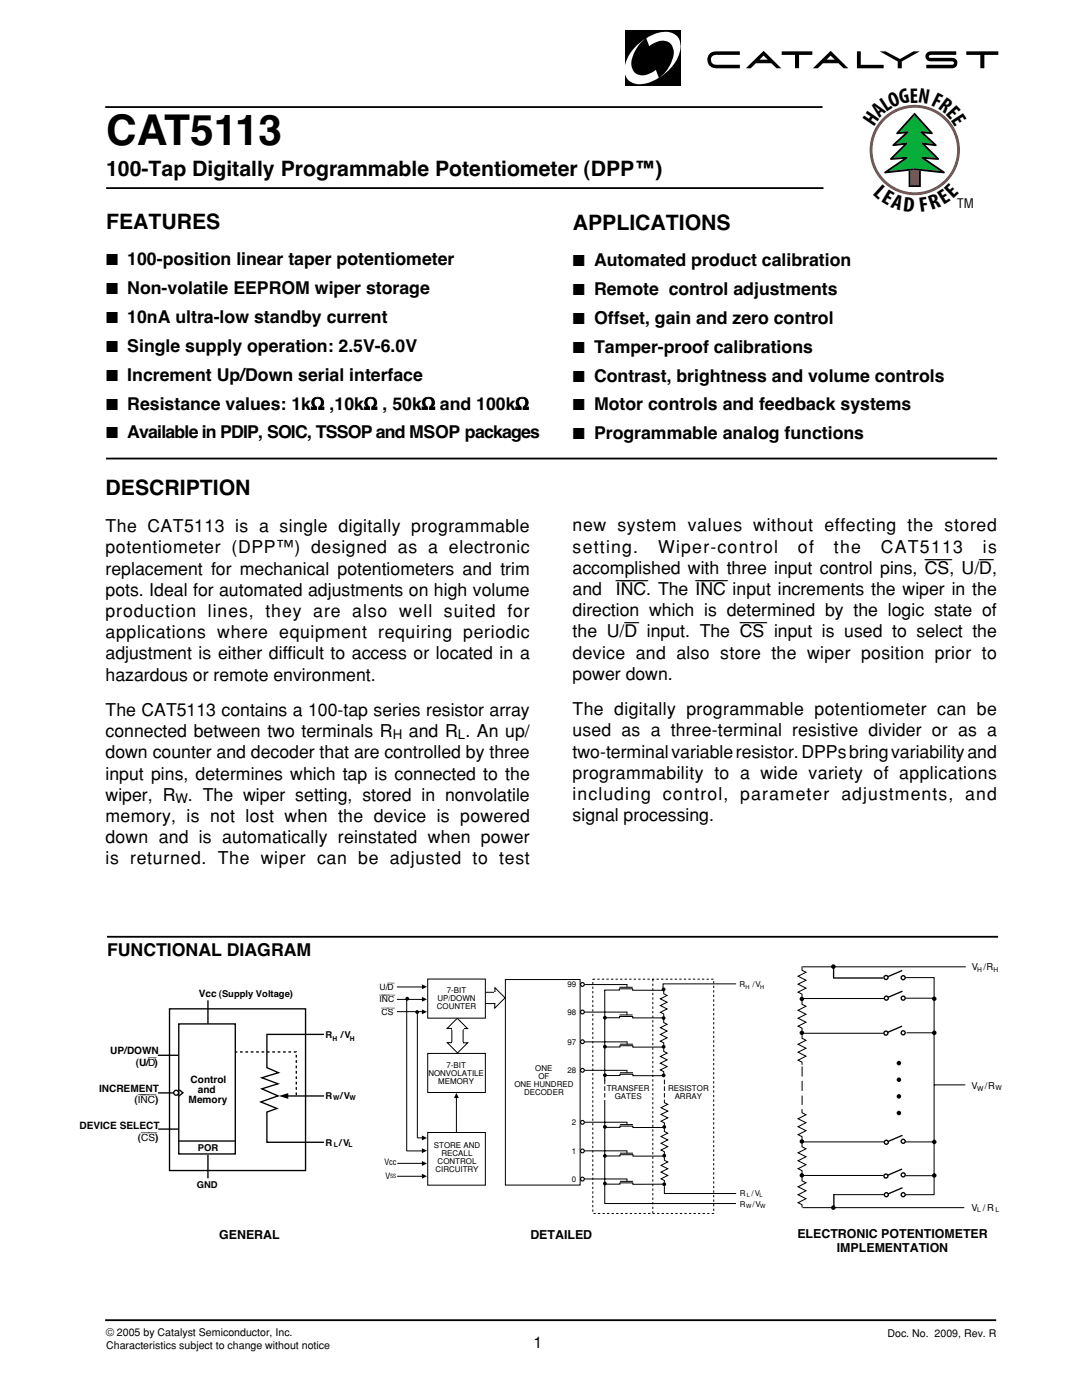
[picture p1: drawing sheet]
<svg xmlns="http://www.w3.org/2000/svg" width="216mm" height="279mm" viewBox="0 0 216 279" stroke-linecap="round" stroke-linejoin="round" font-family="sans-serif">
<defs><g id="words">
<text font-size="8.5" x="21.2" y="29">CAT5113</text>
<g font-size="4.2">
<text x="175.5" y="23.6" transform="rotate(-44 175.5 23.6)">A</text>
<text x="176.8" y="22.4" transform="rotate(-33 176.8 22.4)">L</text>
<text x="177.9" y="21.6" transform="rotate(-23 177.9 21.6)">O</text>
<text x="179.7" y="20.8" transform="rotate(-11 179.7 20.8)">G</text>
<text x="181.5" y="20.5" transform="rotate(-1 181.5 20.5)">E</text>
<text x="183.1" y="20.4" transform="rotate(10 183.1 20.4)">N</text>
<text x="185.7" y="21" transform="rotate(26 185.7 21)">F</text>
<text x="187.1" y="21.6" transform="rotate(36 187.1 21.6)">R</text>
<text x="188.6" y="22.7" transform="rotate(47 188.6 22.7)">E</text>
<text x="189.7" y="23.9" transform="rotate(57 189.7 23.9)">E</text>
<text x="174.4" y="25.3" transform="rotate(-56 174.4 25.3)">H</text>
<text x="21.2" y="35.2">100-Tap Digitally Programmable Potentiometer (DPP™)</text>
<text x="174.1" y="38.7" transform="rotate(42 174.1 38.7)">L</text>
<text x="175.7" y="40.2" transform="rotate(31 175.7 40.2)">E</text>
<text x="177.6" y="41.3" transform="rotate(19 177.6 41.3)">A</text>
<text x="185.8" y="41.9" transform="rotate(-20 185.8 41.9)">R</text>
<text x="188.3" y="41" transform="rotate(-32 188.3 41)">E</text>
<text x="190.2" y="39.7" transform="rotate(-44 190.2 39.7)">E</text>
<text x="21.2" y="45.6">FEATURES</text>
<text x="114.3" y="45.8">APPLICATIONS</text>
<text x="180.1" y="42.1" transform="rotate(6 180.1 42.1)">D</text>
<text x="183.6" y="42.3" transform="rotate(-9 183.6 42.3)">F</text>
<text x="21.1" y="98.8">DESCRIPTION</text>
</g>
<g font-size="3.5">
<text x="21.1" y="106.2">The CAT5113 is a single digitally programmable</text>
<text x="114.3" y="106">new system values without effecting the stored</text>
<text x="21.1" y="110.4">potentiometer (DPP™) designed as a electronic</text>
<text x="114.3" y="110.3">setting.</text>
<text x="131.3" y="110.3">Wiper-control</text>
<text x="159.2" y="110.3">of</text>
<text x="166.4" y="110.3">the</text>
<text x="175.8" y="110.3">CAT5113</text>
<text x="196.1" y="110.3">is</text>
<text x="21.1" y="114.7">replacement for mechanical potentiometers and trim</text>
<text x="21.1" y="118.9">pots. Ideal for automated adjustments on high volume</text>
<text x="114.3" y="114.5">accomplished with three input control pins, CS, U/D,</text>
<text x="114.3" y="118.7">and</text>
<text x="122.9" y="118.7">I</text>
<text x="123.9" y="118.7">NC. The I</text>
<text x="139.7" y="118.7">NC input increments the wiper in the</text>
<text x="21.1" y="123.1">production lines, they are also well suited for</text>
<text x="114.3" y="123">direction which is determined by the logic state of</text>
<text x="21.1" y="127.4">applications where equipment requiring periodic</text>
<text x="21.1" y="131.6">adjustment is either difficult to access or located in a</text>
<text x="114.3" y="127.2">the U/D input. The CS input is used to select the</text>
<text x="114.3" y="131.4">device and also store the wiper position prior to</text>
<text x="21.1" y="135.8">hazardous or remote environment.</text>
<text x="114.3" y="135.7">power down.</text>
<text x="21.1" y="142.9">The CAT5113 contains a 100-tap series resistor array</text>
<text x="114.3" y="142.7">The digitally programmable potentiometer can be</text>
<text x="21.1" y="147.1">connected between two terminals R</text>
<text x="81.6" y="147.1">and R . An up/</text>
<text x="114.3" y="147">used as a three-terminal resistive divider or as a</text>
<text x="21.1" y="151.3">down counter and decoder that are controlled by three</text>
<text x="21.1" y="155.6">input pins, determines which tap is connected to the</text>
<text x="114.3" y="151.2">two-terminal variable resistor. DPPs bring variability and</text>
<text x="114.3" y="155.4">programmability to a wide variety of applications</text>
<text x="21.1" y="159.8">wiper, R</text>
<text x="37.5" y="159.8">. The wiper setting, stored in nonvolatile</text>
<text x="114.3" y="159.7">including control, parameter adjustments, and</text>
<text x="21.1" y="164">memory, is not lost when the device is powered</text>
<text x="114.3" y="163.9">signal processing.</text>
<text x="21.1" y="168.3">down and is automatically reinstated when power</text>
<text x="21.1" y="172.5">is returned. The wiper can be adjusted to test</text>
<text x="21.4" y="190.8">FUNCTIONAL DIAGRAM</text>
</g>
<g font-size="3.2">
<text x="21.2" y="53">■ 100-position linear taper potentiometer</text>
<text x="114.3" y="53.1">■ Automated product calibration</text>
<text x="21.2" y="58.7">■ Non-volatile EEPROM wiper storage</text>
<text x="114.3" y="58.9">■ Remote control adjustments</text>
<text x="21.2" y="64.5">■ 10nA ultra-low standby current</text>
<text x="114.3" y="64.6">■ Offset, gain and zero control</text>
<text x="21.2" y="70.2">■ Single supply operation: 2.5V-6.0V</text>
<text x="114.3" y="70.4">■ Tamper-proof calibrations</text>
<text x="21.2" y="76">■ Increment Up/Down serial interface</text>
<text x="114.3" y="76.2">■ Contrast, brightness and volume controls</text>
<text x="21.2" y="81.7">■ Resistance values: 1kΩ ,10kΩ , 50kΩ and 100kΩ</text>
<text x="114.3" y="81.9">■ Motor controls and feedback systems</text>
<text x="21.2" y="87.5">■ Available in PDIP, SOIC, TSSOP and MSOP packages</text>
<text x="114.3" y="87.7">■ Programmable analog functions</text>
<text x="106.4" y="269">1</text>
</g>
<g font-size="2.6">
<text x="191" y="41.5">TM</text>
<text x="78.4" y="147.5">H</text>
<text x="91.4" y="147.5">L</text>
<text x="35" y="160.2">W</text>
</g>
<g font-size="2.5">
<text x="43.8" y="247.2">GENERAL</text>
<text x="105.8" y="247.2">DETAILED</text>
<text x="159.1" y="247.1">ELECTRONIC POTENTIOMETER</text>
<text x="167" y="249.8">IMPLEMENTATION</text>
</g>
<g font-size="2.1">
<text x="21.2" y="266.6">© 2005 by Catalyst Semiconductor, Inc.</text>
<text x="21.2" y="269.1">Characteristics subject to change without notice</text>
<text x="177.1" y="266.8">Doc. No. 2009, Rev. R</text>
</g>
<g font-size="2">
<text x="39.7" y="199">Vcc (Supply Voltage)</text>
<text x="22" y="210.3">UP/DOWN</text>
<text x="27.1" y="212.8">(U/D)</text>
<text x="19.8" y="218">INCREMENT</text>
<text x="26.8" y="220.2">(I</text>
<text x="28" y="220.2">NC)</text>
<text x="37.6" y="220.1">Memory</text>
<text x="38" y="216.1">Control</text>
<text x="39.5" y="218.1">and</text>
<text x="15.8" y="225.3">DEVICE SELECT</text>
<text x="27.5" y="227.7">(CS)</text>
</g>
<g font-size="1.9">
<text x="193.9" y="193.5">V /R</text>
<text x="64.9" y="207.2">R</text>
<text x="68" y="207.2">/V</text>
<text x="64.9" y="219.3">R</text>
<text x="67.9" y="219.3">/V</text>
<text x="193.9" y="217.4">V</text>
<text x="196.5" y="217.4">/R</text>
<text x="39.5" y="229.6">POR</text>
<text x="64.9" y="228.7">R</text>
<text x="67.7" y="228.6">/V</text>
<text x="39.3" y="237">GND</text>
<text x="193.9" y="241.7">V / R</text>
</g>
<g font-size="1.7">
<text x="75.7" y="197.5">U/D</text>
<text x="75.7" y="200.1">I</text>
<text x="76.1" y="202.5">CS</text>
<text x="76.2" y="200.1">NC</text>
<text x="76.7" y="232.6">Vcc</text>
<text x="76.9" y="235.2">V</text>
</g>
<g font-size="1.6">
<text x="113.2" y="197">99</text>
<text x="147.5" y="197">R</text>
<text x="150.1" y="197">/V</text>
<text x="87.2" y="201.4">COUNTER</text>
<text x="87.3" y="199.9">UP/DOWN</text>
<text x="89.2" y="198.3">7-BIT</text>
<text x="113.2" y="202.5">98</text>
<text x="113.2" y="208.5">97</text>
<text x="85.5" y="214.7">NONVOLATILE</text>
<text x="89.1" y="213.1">7-BIT</text>
<text x="106.8" y="213.8">ONE</text>
<text x="107.4" y="215.4">OF</text>
<text x="113.2" y="214.2">28</text>
<text x="87.5" y="216.3">MEMORY</text>
<text x="102.6" y="217">ONE HUNDRED</text>
<text x="104.6" y="218.6">DECODER</text>
<text x="121.1" y="217.7">TRANSFER</text>
<text x="122.7" y="219.3">GATES</text>
<text x="133.3" y="217.7">RESISTOR</text>
<text x="134.6" y="219.3">ARRAY</text>
<text x="114.1" y="224.5">2</text>
<text x="86.6" y="229.2">STORE AND</text>
<text x="86.9" y="233.9">CIRCUITRY</text>
<text x="87.3" y="232.3">CONTROL</text>
<text x="88.1" y="230.7">RECALL</text>
<text x="114.1" y="230.3">1</text>
<text x="114.1" y="235.9">0</text>
<text x="147.6" y="238.7">R</text>
<text x="150" y="238.6">/V</text>
<text x="147.6" y="240.8">R</text>
<text x="150.1" y="240.8">/V</text>
</g>
<g font-size="1.3">
<text x="195" y="194">H</text>
<text x="198.3" y="194">H</text>
<text x="66.4" y="207.7">H</text>
<text x="69.8" y="207.7">H</text>
<text x="66.4" y="219.6">W</text>
<text x="69.7" y="219.6">W</text>
<text x="195" y="217.7">W</text>
<text x="198.7" y="217.6">W</text>
<text x="66.6" y="228.9">L</text>
<text x="69.6" y="228.9">L</text>
<text x="195" y="241.9">L</text>
<text x="198.7" y="241.9">L</text>
</g>
<g font-size="1.1">
<text x="148.8" y="197.3">H</text>
<text x="151.7" y="197.3">H</text>
<text x="77.8" y="235.2">SS</text>
<text x="149.1" y="238.8">L</text>
<text x="151.6" y="238.8">L</text>
<text x="148.9" y="241">W</text>
<text x="151.7" y="241">W</text>
</g>
</g></defs>
<path d="M21 263.5h177.8" fill="none" stroke="#000" stroke-width=".36"/>
<path d="M124.7 6h11.1v11.1h-11.1z" fill="#000"/>
<g fill="#fff">
<path d="M127.3 8.9l1.4-1.2a6.8 6.8 0 0 0-2.7 5.5 2.28 2.28 0 0 0 3.5 1.5l1.4-.8 .6 1.6a6.1 6.1 0 0 1-5.3 1.1 3.3 3.3 0 0 1-1.1-4.7l.9-1.7z"/>
<path d="M129 7.7a6.1 6.1 0 0 1 5.2-1.1 3.3 3.3 0 0 1 1.1 4.7 9.7 9.7 0 0 1-3.6 4.1 6.8 6.8 0 0 0 2.7-5.4 2.28 2.28 0 0 0-3.5-1.6l-1.3 .8z"/>
</g>
<g fill="#000">
<path d="M141.6 10.7l1-.4h5v.7h-4.4a1.02 1.02 0 0 0-1.3 .8 1.02 1.02 0 0 0 1.1 1.1h4.6v.7h-4.4a1.74 1.74 0 0 1-1.9-.8 1.74 1.74 0 0 1 .3-2.1zM156 10.3l6.1-.1v.8h-2.7v2.6h-.8v-2.6h-2.6zM171 10.2h.8v2.7h4.5v.7h-5.3zM175.5 10.3l1.2-.1 2.9 1.6 2.7-1.6h1.2l-3.6 2.1v1.3h-.8v-1.3zM184.9 10.6l.8-.4h5.1v.7h-5l-.4 .1-.1 .2 .3 .3h4.2a1.07 1.07 0 0 1 1.2 1.1 1.07 1.07 0 0 1-1.3 1h-4.9v-.7h5.1l.4-.1v-.2v-.2l-.3-.2h-4.1a1.02 1.02 0 0 1-1.1-.4 1.02 1.02 0 0 1 .1-1.2zM192.8 10.3l6.4-.1v.8h-2.8v2.6h-.8v-2.6h-2.8z"/>
<path d="M148.8 13.6h1l1-1h3.1l1.1 1h.9l-3.5-3.5zM152.3 11.1l.9 .8h-1.6z"/>
<path d="M162.2 13.6h1l1-1h3.1l1 1h1l-3.5-3.5zM165.7 11.1l.9 .8h-1.7z"/>
</g>
<path d="M21.2 37.5h143.1M21.2 91.5h177.8M21.4 187h177.8" fill="none" stroke="#000" stroke-width=".36"/>
<g fill="#fff" stroke="#fff" stroke-width=".2">
<path d="M43.5 239.6h10.2v3.4h-10.2z" fill-rule="evenodd"/>
<path d="M41 236.8h13.4v4.8h-13.4z" fill-rule="evenodd"/>
<path d="M42.8 236.4h17.4v7h-17.4z" fill-rule="evenodd"/>
<path d="M41.7 237.2h17v6.8h-17z" fill-rule="evenodd"/>
<path d="M39.8 239.8h14.1v4.2h-14.1z" fill-rule="evenodd"/>
<path d="M42.8 239.8h13.6v4.8h-13.6z" fill-rule="evenodd"/>
</g>
<path d="M31.5 210.6h4.1M31.5 218.1h4.2M33.8 201.3h27.2v32.3h-27.2zM35.7 204.3h11.3v26h-11.3zM57.4 218.7h7.6M74 206.4h-20.7v6.7l2.3 1-3.4 1 3.3 1.2-3.3 1 3.3 1.4-3.5 1.2 3.3 1.3-2 .7v6.1h20.7M31.6 225.3h4.1" fill="none" stroke="#000" stroke-width=".27"/>
<path d="M55.6 218.7l1.9-.5v1.1z" fill-rule="evenodd" fill="#000"/>
<path d="M59.1 218.6v-8.7h-12.1" fill="none" stroke="#000" stroke-width=".27" stroke-dasharray=".5 .5" stroke-linecap="butt"/>
<path d="M64.7 204.1h11.1v26.3h-11.1z" fill="#fff"/>
<path d="M41.5 199.6v4.7M41.5 230.5v4.7" fill="none" stroke="#000" stroke-width=".27"/>
<g fill="#fff" stroke="#000" stroke-width=".27">
<path d="M35.6 227.7h11.3z"/>
<circle cx="35.1" cy="218.1" r=".49"/>
</g>
<path d="M35.7 217.5l.8 .6-.8 .7" fill="none" stroke="#000" stroke-width=".27"/>
<path d="M39.9 238.6h11.7v3.9h-11.7z" fill-rule="evenodd" fill="#fff" stroke="#fff" stroke-width=".2"/>
<g fill="none" stroke="#000" stroke-width=".2">
<path d="M160 192.9v.7l.8 .4-1.6 .8 1.6 .8-1.6 .8 1.6 .8-1.6 .8 .8 .4v.5M160 199.7v.7l.8 .4-1.6 .8 1.6 .8-1.6 .8 1.6 .8-1.6 .8 .8 .4v.5M160.1 192.9h32.6M160.2 199.3h16.2M160 206.5v.7l.8 .4-1.6 .8 1.6 .8-1.6 .8 1.6 .8-1.6 .8 .8 .4v.5M160 212.8v2M160 215.7v2M160 218.6v1.9M160.1 206.2h16.2M159.9 227.9h16.6M160 221.3v.8l.8 .4-1.6 .8 1.6 .8-1.6 .8 1.6 .8-1.6 .7 .8 .4v.6M160 228.1v.8l.8 .4-1.6 .8 1.6 .8-1.6 .8 1.6 .7-1.6 .8 .8 .4v.6"/>
<path d="M160 234.9v.8l.8 .4-1.6 .7 1.6 .8-1.6 .8 1.6 .8-1.6 .8 .8 .4v.6M160.1 234.6h16.2M160.1 241h32.3"/>
</g>
<g fill="#000">
<circle cx="160" cy="199.4" r=".45"/>
<circle cx="166.3" cy="192.9" r=".45"/>
<circle cx="160" cy="206.1" r=".45"/>
<circle cx="160" cy="234.6" r=".45"/>
<circle cx="160" cy="227.8" r=".45"/>
<circle cx="166.3" cy="241" r=".45"/>
</g>
<g fill="#fff" stroke="#000" stroke-width=".27">
<circle cx="180.2" cy="199.2" r=".4"/>
<circle cx="180.2" cy="206.1" r=".4"/>
<circle cx="180.2" cy="227.8" r=".4"/>
<circle cx="180.2" cy="234.5" r=".4"/>
</g>
<g fill="#000">
<circle cx="186.4" cy="199.3" r=".45"/>
<circle cx="179.4" cy="218.8" r=".45"/>
<circle cx="179.4" cy="215.5" r=".45"/>
<circle cx="179.4" cy="212.2" r=".45"/>
<circle cx="186.4" cy="206.1" r=".45"/>
<circle cx="179.4" cy="222.1" r=".45"/>
<circle cx="186.4" cy="234.6" r=".45"/>
<circle cx="186.4" cy="227.9" r=".45"/>
</g>
<path d="M180 193.7l-3.2 1.4" fill="none" stroke="#000" stroke-width=".27"/>
<circle cx="176.8" cy="195.1" r=".4" fill="#fff" stroke="#000" stroke-width=".27"/>
<path d="M166.2 195.2h10.1zM166.3 193v2.2z" fill="#000" stroke="#000" stroke-width=".27"/>
<g fill="#fff" stroke="#000" stroke-width=".27">
<circle cx="180.2" cy="195.1" r=".4"/>
<circle cx="180.2" cy="238.4" r=".4"/>
</g>
<path d="M180.1 197.8l-3.2 1.4" fill="none" stroke="#000" stroke-width=".27"/>
<circle cx="176.9" cy="199.2" r=".4" fill="#fff" stroke="#000" stroke-width=".27"/>
<path d="M180 204.8l-3.2 1.4" fill="none" stroke="#000" stroke-width=".27"/>
<circle cx="176.8" cy="206.2" r=".4" fill="#fff" stroke="#000" stroke-width=".27"/>
<path d="M180.1 226.6l-3.2 1.4" fill="none" stroke="#000" stroke-width=".27"/>
<circle cx="176.9" cy="228" r=".4" fill="#fff" stroke="#000" stroke-width=".27"/>
<path d="M180 233.3l-3.2 1.4" fill="none" stroke="#000" stroke-width=".27"/>
<circle cx="176.8" cy="234.7" r=".4" fill="#fff" stroke="#000" stroke-width=".27"/>
<path d="M180.1 237l-3.2 1.4" fill="none" stroke="#000" stroke-width=".27"/>
<circle cx="176.9" cy="238.4" r=".4" fill="#fff" stroke="#000" stroke-width=".27"/>
<path d="M166.3 238.4h10.1" fill="none" stroke="#000" stroke-width=".2"/>
<path d="M166.4 238.3v2.6z" fill="#fff" stroke="#000" stroke-width=".27"/>
<path d="M180.7 195.1h5.8M180.7 199.2h5.8M186.4 195.1v43.3h-5.8M180.9 206.1h5.7M186.4 216.5h6.2M180.6 227.9h5.8M180.7 234.6h5.8" fill="none" stroke="#000" stroke-width=".2"/>
<path d="M21 21.4h143.1" fill="none" stroke="#000" stroke-width=".36"/>
<path d="M176.6 24a8.4 8.4 0 0 1 5.9-2.5v-.2v.2a8.4 8.4 0 0 1 8.2 10.6 8.4 8.4 0 0 1-12.4 5.2 8.4 8.4 0 0 1-1.7-13.3zM183.6 37.1v.2h.1v-.2zM182.4 22.6l-3.6 4 .2 .2 1.6-.2-2.5 2.4 .2 .2 2-.3-2.7 2.7v.3l2.6-.2-3.8 2.7 .2 .2 4.7-.5v3h.2h-.2v.2h2.3v-.2h.1v-3l4.6 .5 .2-.2-3.8-2.7 2.6 .2v-.3l-2.7-2.7 2.1 .3 .2-.2-2.5-2.4 1.5 .2 .2-.1v-.2l-3.5-3.9z" fill="#fff"/>
<path d="M176.2 23.6a9 9 0 0 1 6.3-2.7v.6a8.4 8.4 0 0 0-7.4 12.4 8.4 8.4 0 0 0 14.5 .8 8.4 8.4 0 0 0-6.2-13.2h-.9v-.6a9 9 0 0 1 9 9 9 9 0 0 1-9 9.1v-.3v.3a9 9 0 0 1-8.3-5.6 9 9 0 0 1 2-9.8zM182.5 20.9v.3z" fill="#8d433d"/>
<path d="M181.7 34.1h1.7v2.8h-1.7z" fill="#63702e"/>
<path d="M183.6 37.1h.1v.2h-.1zM181.3 34.1h.4v2.8h1.7v-2.8h.3v3h-.1v.2h-2.3v-.2h.2h-.2z" fill="#000"/>
<path d="M182.5 23.1v7.3a.72 .72 0 0 0-.2 .9l-.1 1.5 .2 .8-5 .5 3.7-2.6-.2-.2-2.6 .2 2.7-2.7v-.3h-.1l-2.1 .2 2.4-2.2v-.3h-.1l-1.6 .2z" fill="#00ae34"/>
<path d="M182.3 22.7l.2 .4-3 3.3 1.6-.2h.1v.3l-2.4 2.2 2.1-.2h.1v.3l-2.7 2.7 2.6-.2 .2 .2-3.7 2.6 5-.5-.1 .3 .2 .1-5.9 .6-.1-.1v-.2l3.7-2.6-2.6 .2v-.3l2.7-2.7-2 .3-.2-.2 2.5-2.4-1.6 .2-.2-.2zM182.5 22.5l.2 .2z" fill="#000"/>
<path d="M182.5 23l3 3.4-1.6-.2h-.2v.3l2.4 2.2-2-.2h-.1v.3l2.7 2.7-2.7-.2-.1 .2 3.7 2.6-5.1-.5a.57 .57 0 0 0 .2-.8v-2.3l-.2-.1z" fill="#00ae34"/>
<path d="M182.4 22.5l3.7 4v.2l-.2 .1-1.5-.2 2.5 2.4-.2 .2-2.1-.3 2.7 2.7v.3l-2.6-.2 3.7 2.6 .1 .2-.1 .1-6.1-.7 .1-.3 5.2 .5-3.7-2.6 .1-.2 2.7 .2-2.7-2.7v-.3h.1l2 .2-2.4-2.2v-.3h.2l1.6 .2-3.2-3.5z" fill="#000"/>
<path d="M182.4 30.4l.3 .1v2.6l-.2 .5-.1-.1-.2-.7 .1-2.3z" fill="#00ae34"/>
<path d="M100.8 195.5h15v41h-15zM132.4 197.7v.6l.7 .4-1.3 .6 1.3 .7-1.3 .7 1.3 .7-1.3 .6 .6 .4v.4M132.4 203.5v.6l.7 .3-1.3 .7 1.3 .7-1.3 .6 1.3 .7-1.3 .7 .6 .3v.5M132.4 209.2v.6l.7 .4-1.3 .6 1.3 .7-1.3 .7 1.3 .7-1.3 .6 .6 .4v.4M132.6 219.4v.7l.6 .3-1.3 .7 1.3 .6-1.3 .7 1.3 .7-1.3 .7 .7 .3v.5M132.6 225.2v.6l.6 .4-1.3 .6 1.3 .7-1.3 .7 1.3 .6-1.3 .7 .7 .4v.4M132.6 230.9v.7l.6 .3-1.3 .7 1.3 .6-1.3 .7 1.3 .7-1.3 .7 .7 .3v.5" fill="none" stroke="#000" stroke-width=".2"/>
<g fill="#000">
<circle cx="132.4" cy="197.5" r=".38"/>
<circle cx="132.4" cy="208.9" r=".38"/>
<circle cx="132.4" cy="214.6" r=".38"/>
<circle cx="132.4" cy="203.2" r=".38"/>
<circle cx="132.5" cy="236.3" r=".38"/>
<circle cx="132.5" cy="230.6" r=".38"/>
<circle cx="132.5" cy="224.9" r=".38"/>
</g>
<g fill="#fff" stroke="#000" stroke-width=".23">
<circle cx="116.2" cy="196.5" r=".38"/>
<circle cx="116.2" cy="202" r=".38"/>
<circle cx="116.2" cy="207.9" r=".38"/>
<circle cx="116.2" cy="213.6" r=".38"/>
<circle cx="116.2" cy="224" r=".38"/>
<circle cx="116.2" cy="229.7" r=".38"/>
<circle cx="116.2" cy="235.3" r=".38"/>
</g>
<g fill="none" stroke="#000" stroke-width=".2">
<path d="M116.6 196.5h8.6M120.6 197.6h3v-.3h2.6v.3h6.1M120.7 197.6v18.8M123.6 197h2.6M125.1 196.4v.6M146.9 196.4h-14.6v.9M85.3 210.2h11.5v7.8h-11.5zM90.1 208.1h-.8l2 2 2-2h-.9M90.1 205.2h-.9l2-2 2.1 2.1h-.9M90.2 205.2h2.2v2.9h-2.2zM91.1 219v6.9M116.6 202h8.6"/>
<path d="M116.6 207.9h8.6M116.6 213.6h8.6M120.7 203.1h2.9v-.2h2.6v.2h5.9M120.7 219.5v20.7h26.2M120.7 216.8v.9M120.7 218.2v.8M120.7 214.6h3v-.2h2.6v.3h5.8M120.8 209h2.9v-.3h2.6v.3h5.8M123.6 202.6h2.6M123.7 208.4h2.6M123.7 214.1h2.6M125.1 201.9v.7"/>
<path d="M125.1 213.6v.5M125.1 207.8v.6M132.6 215.5v.9M132.6 216.8v.9M132.6 218.2v.8M85.3 226h11.5v10.5h-11.5zM116.6 224h8.6M116.6 229.7h8.6M116.6 235.3h8.6M120.8 225h2.9v-.3h2.6v.3h6.3M120.8 236.3h2.9v-.2h2.6v.3l6.2-.1M120.8 230.7h2.9v-.3h2.6v.3h6.1"/>
<path d="M123.7 224.4h2.6M123.7 235.8h2.6M123.7 230.1h2.6M125.1 223.9v.6M125.1 229.6v.6M125.1 235.3v.5M132.6 236.7v1.5h14.3"/>
</g>
<path d="M118.3 195.4h24.1v46.8h-24.1zM130.3 195.4v46.7" fill="none" stroke="#000" stroke-width=".2" stroke-dasharray=".5 .5" stroke-linecap="butt"/>
<path d="M91.1 218.1l.5 1h-1z" fill="#000"/>
<g fill="#fff">
<path d="M90.2 204.9h2.1v.4h-2.1z"/>
<path d="M90.2 207.9h2.1v.4h-2.1z"/>
<path d="M90.2 205.2h2.1v.3h-2.1z"/>
<path d="M90 205h.3v.2h-.3z"/>
<path d="M92.2 205h.3v.2h-.3z"/>
</g>
<g fill="#000">
<path d="M84.2 199l1 .4-1 .5zM84.2 196.4l1 .5-1 .5zM84.2 201.5l1 .4-1 .5zM84.2 226.6l1 .5-1 .5zM84.2 229.2l1 .4-1 .5zM84.2 231.7l1 .5-1 .5zM84.2 234.3l1 .4-1 .5z"/>
<circle cx="81.3" cy="199.3" r=".38"/>
<circle cx="83.2" cy="202" r=".38"/>
</g>
<path d="M79.2 197h5.2zM79.2 199.5h5.2zM79.2 201.9h5.2zM81.2 199.4v30.3zM83.3 202v25.1zM81.1 229.7h3.2zM83.2 227.1h1.1zM79.2 234.8h5.2zM79.3 232.2h5.2z" fill="#000" stroke="#000" stroke-width=".2"/>
<path d="M95.9 198h2.8v2.3h-2.8zM95.9 198v-.8l-2 2 2 2v-.9M98.8 198.1v-1l2 2-2.1 2.1v-.9" fill="none" stroke="#000" stroke-width=".2"/>
<g fill="#fff">
<path d="M95.6 198.1h.3v2.1h-.3z"/>
<path d="M98.5 198.1h.4v2.1h-.4z"/>
<path d="M95.8 198.1h.4v2.1h-.4z"/>
<path d="M95.6 200.1h.2v.4h-.2z"/>
<path d="M95.6 197.9h.2v.4h-.2z"/>
</g>
<path d="M85.3 195.4h11.5v7.8h-11.5z" fill="#fff" stroke="#000" stroke-width=".2"/>
<g fill="#000">
<circle cx="120.7" cy="208.9" r=".38"/>
<circle cx="120.7" cy="203.1" r=".38"/>
<circle cx="120.7" cy="214.6" r=".38"/>
<circle cx="120.7" cy="230.7" r=".38"/>
<circle cx="120.7" cy="224.9" r=".38"/>
<circle cx="120.7" cy="236.2" r=".38"/>
</g>
<use href="#words"/>
</svg>
